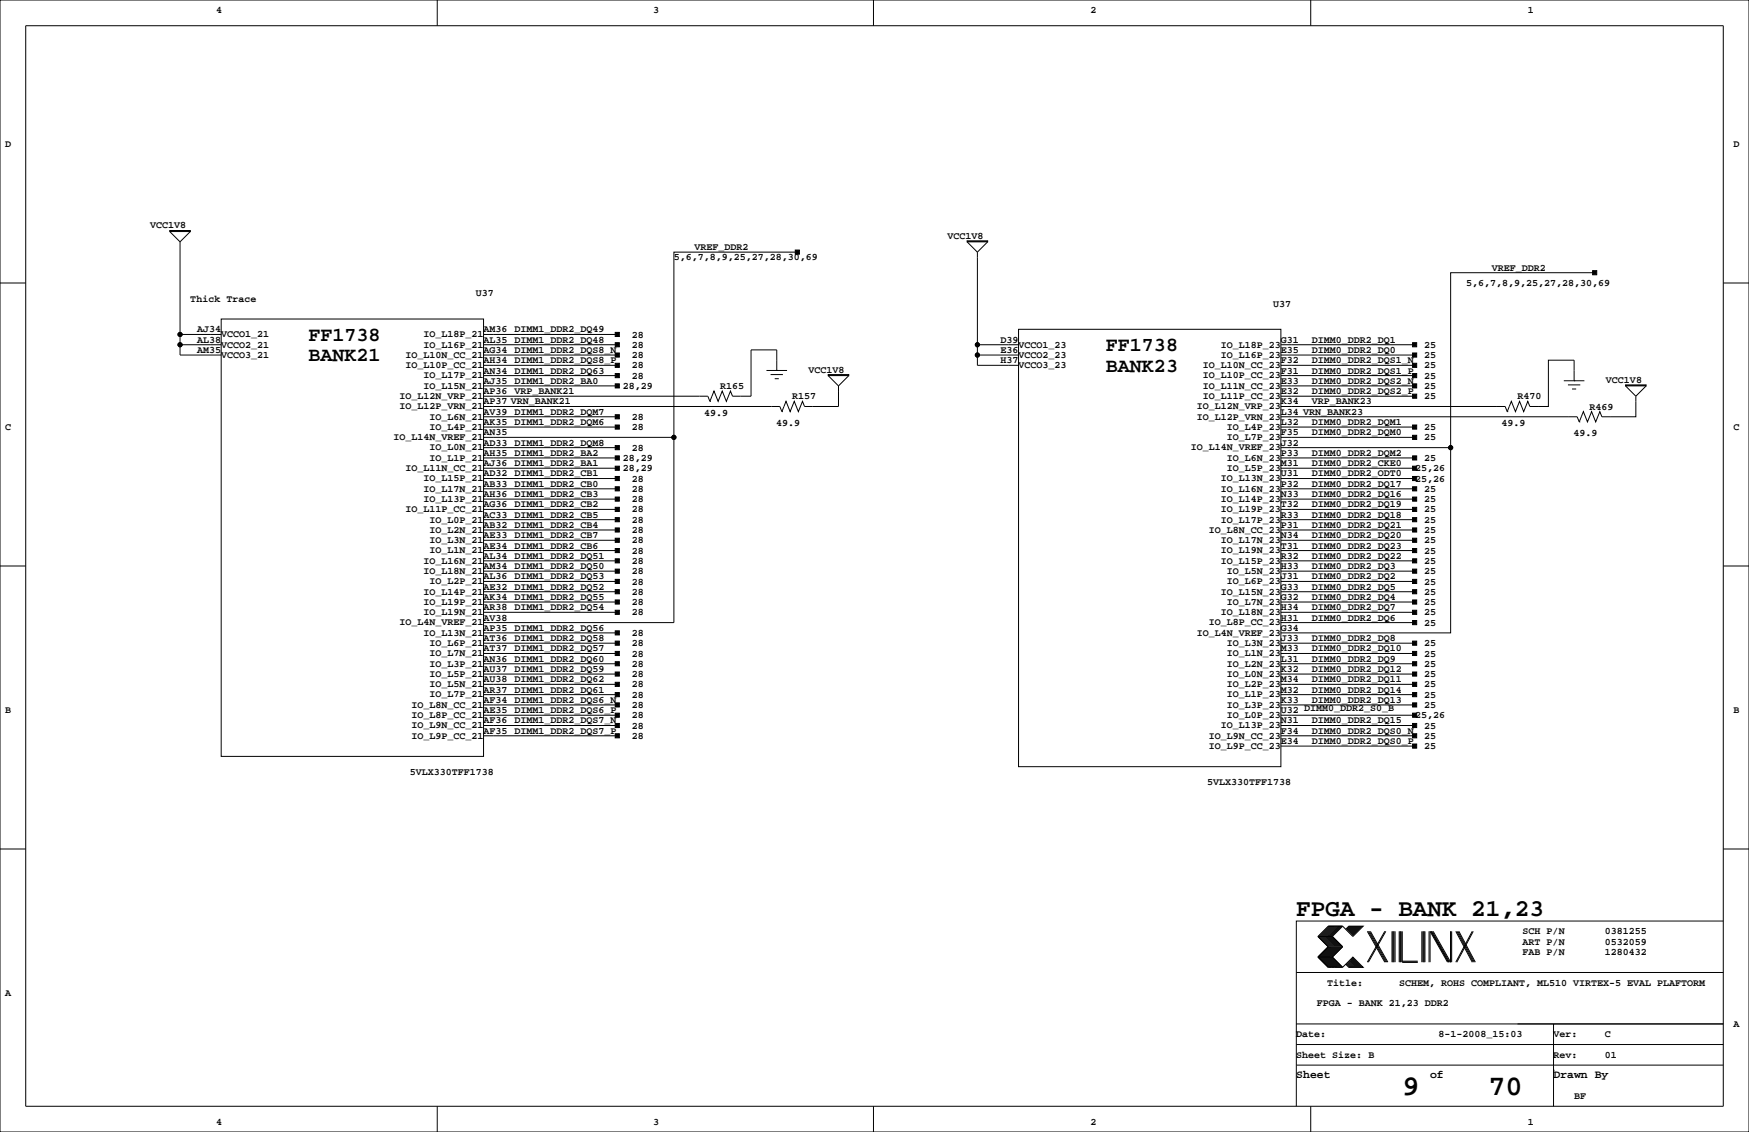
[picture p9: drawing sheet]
<svg xmlns="http://www.w3.org/2000/svg" width="432mm" height="279mm" viewBox="0 0 432 279" stroke-linecap="round" stroke-linejoin="round" font-family="sans-serif">
<defs><g id="words">
<g font-size="7.1">
<text x="346.3" y="270.3">9</text>
<text x="367.5" y="270.3">70</text>
</g>
<text font-size="6" x="320" y="226.1">FPGA - BANK 21,23</text>
<g font-size="4.9">
<text x="76.2" y="89.2">BANK21</text>
<text x="76.2" y="84.1">FF1738</text>
<text x="273" y="86.6">FF1738</text>
<text x="273" y="91.7">BANK23</text>
</g>
<g font-size="2.8">
<text x="320" y="266.1">Sheet</text>
<text x="353.1" y="266.1">of</text>
<text x="383.5" y="266.1">Drawn By</text>
</g>
<g font-size="2.5">
<text x="53.3" y="3.3">4</text>
<text x="161.3" y="3.3">3</text>
<text x="269.2" y="3.3">2</text>
<text x="377.2" y="3.3">1</text>
<text x="1.3" y="36.3">D</text>
<text x="428" y="36.3">D</text>
<text x="37.1" y="56.4">VCC1V8</text>
<text x="233.9" y="58.9">VCC1V8</text>
<text x="166.4" y="64.3">5,6,7,8,9,25,27,28,30,69</text>
<text x="171.4" y="61.7">VREF_DDR2</text>
<text x="361.9" y="70.6">5,6,7,8,9,25,27,28,30,69</text>
<text x="368.3" y="66.8">VREF_DDR2</text>
<text x="47" y="74.4">Thick Trace</text>
<text x="117.5" y="73.2">U37</text>
<text x="314.3" y="75.7">U37</text>
<text x="48.7" y="82">AJ34</text>
<text x="54.6" y="83.2">VCCO1_21</text>
<text x="104.6" y="83.2">IO_L18P_21</text>
<text x="119.4" y="82">AM36 DIMM1_DDR2_DQ49</text>
<text x="156" y="83.3">28</text>
<text x="48.7" y="87.1">AM35</text>
<text x="48.7" y="84.6">AL38</text>
<text x="54.6" y="88.3">VCCO3_21</text>
<text x="54.6" y="85.8">VCCO2_21</text>
<text x="100.1" y="88.3">IO_L10N_CC_21</text>
<text x="104.6" y="85.8">IO_L16P_21</text>
<text x="119.4" y="89.7">AH34 DIMM1_DDR2_DQS8_P</text>
<text x="119.4" y="87.1">AG34 DIMM1_DDR2_DQS8_N</text>
<text x="119.4" y="84.6">AL35 DIMM1_DDR2_DQ48</text>
<text x="156" y="85.9">28</text>
<text x="156" y="88.4">28</text>
<text x="247" y="89.7">H37</text>
<text x="247" y="87.1">E36</text>
<text x="247" y="84.6">D39</text>
<text x="251.5" y="88.3">VCCO2_23</text>
<text x="251.5" y="85.8">VCCO1_23</text>
<text x="301.4" y="88.3">IO_L16P_23</text>
<text x="301.4" y="85.8">IO_L18P_23</text>
<text x="316.2" y="89.7">F32</text>
<text x="316.2" y="87.1">E35</text>
<text x="316.2" y="84.6">G31</text>
<text x="323.8" y="84.6">DIMM0_DDR2_DQ1</text>
<text x="323.8" y="87.1">DIMM0_DDR2_DQ0</text>
<text x="323.8" y="89.7">DIMM0_DDR2_DQS1_N</text>
<text x="351.6" y="85.9">25</text>
<text x="351.6" y="88.4">25</text>
<text x="100.1" y="90.9">IO_L10P_CC_21</text>
<text x="104.6" y="95.9">IO_L15N_21</text>
<text x="104.6" y="93.4">IO_L17P_21</text>
<text x="119.4" y="94.7">AJ35 DIMM1_DDR2_BA0</text>
<text x="119.4" y="92.2">AN34 DIMM1_DDR2_DQ63</text>
<text x="156" y="90.9">28</text>
<text x="156" y="93.5">28</text>
<text x="199.6" y="92">VCC1V8</text>
<text x="251.5" y="90.9">VCCO3_23</text>
<text x="297" y="95.9">IO_L11N_CC_23</text>
<text x="297" y="93.4">IO_L10P_CC_23</text>
<text x="297" y="90.9">IO_L10N_CC_23</text>
<text x="316.2" y="94.7">E33</text>
<text x="316.2" y="92.2">F31</text>
<text x="323.8" y="94.7">DIMM0_DDR2_DQS2_N</text>
<text x="323.8" y="92.2">DIMM0_DDR2_DQS1_P</text>
<text x="351.6" y="90.9">25</text>
<text x="351.6" y="93.5">25</text>
<text x="396.5" y="94.5">VCC1V8</text>
<text x="98.6" y="101">IO_L12P_VRN_21</text>
<text x="98.6" y="98.5">IO_L12N_VRP_21</text>
<text x="119.4" y="99.8">AP37 VRN_BANK21</text>
<text x="119.4" y="97.3">AP36 VRP_BANK21</text>
<text x="153.8" y="96">28,29</text>
<text x="177.8" y="96">R165</text>
<text x="195.6" y="98.6">R157</text>
<text x="295.5" y="101">IO_L12N_VRP_23</text>
<text x="297" y="98.5">IO_L11P_CC_23</text>
<text x="316.2" y="99.8">K34</text>
<text x="316.2" y="97.3">E32</text>
<text x="323.8" y="99.8">VRP_BANK23</text>
<text x="323.8" y="97.3">DIMM0_DDR2_DQS2_P</text>
<text x="351.6" y="98.6">25</text>
<text x="351.6" y="96">25</text>
<text x="374.6" y="98.6">R470</text>
<text x="392.4" y="101.1">R469</text>
<text x="1.3" y="106.2">C</text>
<text x="106" y="106.1">IO_L4P_21</text>
<text x="106" y="103.6">IO_L6N_21</text>
<text x="119.4" y="107.4">AN35</text>
<text x="119.4" y="104.9">AK35 DIMM1_DDR2_DQM6</text>
<text x="119.4" y="102.4">AV39 DIMM1_DDR2_DQM7</text>
<text x="156" y="103.6">28</text>
<text x="156" y="106.2">28</text>
<text x="173.8" y="102.6">49.9</text>
<text x="191.6" y="105.2">49.9</text>
<text x="295.5" y="103.6">IO_L12P_VRN_23</text>
<text x="302.9" y="106.1">IO_L4P_23</text>
<text x="316.2" y="107.4">F35</text>
<text x="316.2" y="104.9">L32</text>
<text x="316.2" y="102.4">L34 VRN_BANK23</text>
<text x="323.8" y="104.9">DIMM0_DDR2_DQM1</text>
<text x="323.8" y="107.4">DIMM0_DDR2_DQM0</text>
<text x="351.6" y="106.2">25</text>
<text x="370.7" y="105.2">49.9</text>
<text x="388.5" y="107.7">49.9</text>
<text x="428" y="106.2">C</text>
<text x="97.2" y="108.6">IO_L14N_VREF_21</text>
<text x="106" y="113.7">IO_L1P_21</text>
<text x="106" y="111.2">IO_L0N_21</text>
<text x="119.4" y="112.5">AH35 DIMM1_DDR2_BA2</text>
<text x="119.4" y="110">AD33 DIMM1_DDR2_DQM8</text>
<text x="153.8" y="113.8">28,29</text>
<text x="156" y="111.3">28</text>
<text x="294" y="111.2">IO_L14N_VREF_23</text>
<text x="302.9" y="113.7">IO_L6N_23</text>
<text x="302.9" y="108.6">IO_L7P_23</text>
<text x="316.2" y="112.5">P33</text>
<text x="316.2" y="110">J32</text>
<text x="323.8" y="112.5">DIMM0_DDR2_DQM2</text>
<text x="351.6" y="113.8">25</text>
<text x="351.6" y="108.7">25</text>
<text x="100.1" y="116.3">IO_L11N_CC_21</text>
<text x="104.6" y="118.8">IO_L15P_21</text>
<text x="119.4" y="117.6">AD32 DIMM1_DDR2_CB1</text>
<text x="119.4" y="115.1">AJ36 DIMM1_DDR2_BA1</text>
<text x="153.8" y="116.3">28,29</text>
<text x="156" y="118.9">28</text>
<text x="301.4" y="118.8">IO_L13N_23</text>
<text x="302.9" y="116.3">IO_L5P_23</text>
<text x="316.2" y="117.6">U31</text>
<text x="316.2" y="115.1">M31</text>
<text x="323.8" y="115.1">DIMM0_DDR2_CKE0</text>
<text x="323.8" y="117.6">DIMM0_DDR2_ODT0</text>
<text x="349.4" y="116.3">25,26</text>
<text x="349.4" y="118.9">25,26</text>
<text x="104.6" y="123.9">IO_L13P_21</text>
<text x="104.6" y="121.3">IO_L17N_21</text>
<text x="119.4" y="125.2">AG36 DIMM1_DDR2_CB2</text>
<text x="119.4" y="122.7">AH36 DIMM1_DDR2_CB3</text>
<text x="119.4" y="120.1">AB33 DIMM1_DDR2_CB0</text>
<text x="156" y="124">28</text>
<text x="156" y="121.4">28</text>
<text x="301.4" y="123.9">IO_L14P_23</text>
<text x="301.4" y="121.3">IO_L16N_23</text>
<text x="316.2" y="125.2">T32</text>
<text x="316.2" y="122.7">N33</text>
<text x="316.2" y="120.1">P32</text>
<text x="323.8" y="125.2">DIMM0_DDR2_DQ19</text>
<text x="323.8" y="120.1">DIMM0_DDR2_DQ17</text>
<text x="323.8" y="122.7">DIMM0_DDR2_DQ16</text>
<text x="351.6" y="121.4">25</text>
<text x="351.6" y="124">25</text>
<text x="100.1" y="126.4">IO_L11P_CC_21</text>
<text x="106" y="131.5">IO_L2N_21</text>
<text x="106" y="129">IO_L0P_21</text>
<text x="119.4" y="130.3">AB32 DIMM1_DDR2_CB4</text>
<text x="119.4" y="127.8">AC33 DIMM1_DDR2_CB5</text>
<text x="156" y="129">28</text>
<text x="156" y="131.6">28</text>
<text x="156" y="126.5">28</text>
<text x="298.5" y="131.5">IO_L8N_CC_23</text>
<text x="301.4" y="129">IO_L17P_23</text>
<text x="301.4" y="126.4">IO_L19P_23</text>
<text x="316.2" y="130.3">P31</text>
<text x="316.2" y="127.8">R33</text>
<text x="323.8" y="130.3">DIMM0_DDR2_DQ21</text>
<text x="323.8" y="127.8">DIMM0_DDR2_DQ18</text>
<text x="351.6" y="131.6">25</text>
<text x="351.6" y="126.5">25</text>
<text x="351.6" y="129">25</text>
<text x="106" y="136.6">IO_L1N_21</text>
<text x="106" y="134">IO_L3N_21</text>
<text x="119.4" y="137.9">AL34 DIMM1_DDR2_DQ51</text>
<text x="119.4" y="135.4">AE34 DIMM1_DDR2_CB6</text>
<text x="119.4" y="132.8">AE33 DIMM1_DDR2_CB7</text>
<text x="156" y="134.1">28</text>
<text x="156" y="136.7">28</text>
<text x="301.4" y="136.6">IO_L19N_23</text>
<text x="301.4" y="134">IO_L17N_23</text>
<text x="316.2" y="137.9">R32</text>
<text x="316.2" y="135.4">T31</text>
<text x="316.2" y="132.8">N34</text>
<text x="323.8" y="137.9">DIMM0_DDR2_DQ22</text>
<text x="323.8" y="135.4">DIMM0_DDR2_DQ23</text>
<text x="323.8" y="132.8">DIMM0_DDR2_DQ20</text>
<text x="351.6" y="136.7">25</text>
<text x="351.6" y="134.1">25</text>
<text x="104.6" y="141.7">IO_L18N_21</text>
<text x="104.6" y="139.1">IO_L16N_21</text>
<text x="119.4" y="143">AL36 DIMM1_DDR2_DQ53</text>
<text x="119.4" y="140.5">AM34 DIMM1_DDR2_DQ50</text>
<text x="156" y="139.2">28</text>
<text x="156" y="141.7">28</text>
<text x="301.4" y="139.1">IO_L15P_23</text>
<text x="302.9" y="141.7">IO_L5N_23</text>
<text x="316.2" y="143">J31</text>
<text x="316.2" y="140.5">H33</text>
<text x="323.8" y="140.5">DIMM0_DDR2_DQ3</text>
<text x="323.8" y="143">DIMM0_DDR2_DQ2</text>
<text x="351.6" y="139.2">25</text>
<text x="351.6" y="141.7">25</text>
<text x="104.6" y="149.3">IO_L19P_21</text>
<text x="104.6" y="146.7">IO_L14P_21</text>
<text x="106" y="144.2">IO_L2P_21</text>
<text x="119.4" y="148.1">AK34 DIMM1_DDR2_DQ55</text>
<text x="119.4" y="145.5">AE32 DIMM1_DDR2_DQ52</text>
<text x="156" y="149.4">28</text>
<text x="156" y="144.3">28</text>
<text x="156" y="146.8">28</text>
<text x="301.4" y="146.7">IO_L15N_23</text>
<text x="302.9" y="149.3">IO_L7N_23</text>
<text x="302.9" y="144.2">IO_L6P_23</text>
<text x="316.2" y="148.1">G32</text>
<text x="316.2" y="145.5">G33</text>
<text x="323.8" y="148.1">DIMM0_DDR2_DQ4</text>
<text x="323.8" y="145.5">DIMM0_DDR2_DQ5</text>
<text x="351.6" y="149.4">25</text>
<text x="351.6" y="146.8">25</text>
<text x="351.6" y="144.3">25</text>
<text x="98.6" y="154.4">IO_L4N_VREF_21</text>
<text x="104.6" y="151.8">IO_L19N_21</text>
<text x="119.4" y="155.7">AP35 DIMM1_DDR2_DQ56</text>
<text x="119.4" y="153.2">AV38</text>
<text x="119.4" y="150.6">AR38 DIMM1_DDR2_DQ54</text>
<text x="156" y="151.9">28</text>
<text x="298.5" y="154.4">IO_L8P_CC_23</text>
<text x="301.4" y="151.8">IO_L18N_23</text>
<text x="316.2" y="155.7">G34</text>
<text x="316.2" y="153.2">H31</text>
<text x="316.2" y="150.6">H34</text>
<text x="323.8" y="153.2">DIMM0_DDR2_DQ6</text>
<text x="323.8" y="150.6">DIMM0_DDR2_DQ7</text>
<text x="351.6" y="154.4">25</text>
<text x="351.6" y="151.9">25</text>
<text x="104.6" y="156.9">IO_L13N_21</text>
<text x="106" y="162">IO_L7N_21</text>
<text x="106" y="159.4">IO_L6P_21</text>
<text x="119.4" y="160.8">AT37 DIMM1_DDR2_DQ57</text>
<text x="119.4" y="158.2">AT36 DIMM1_DDR2_DQ58</text>
<text x="156" y="159.5">28</text>
<text x="156" y="157">28</text>
<text x="295.5" y="156.9">IO_L4N_VREF_23</text>
<text x="302.9" y="162">IO_L1N_23</text>
<text x="302.9" y="159.4">IO_L3N_23</text>
<text x="316.2" y="160.8">M33</text>
<text x="316.2" y="158.2">J33</text>
<text x="323.8" y="160.8">DIMM0_DDR2_DQ10</text>
<text x="323.8" y="158.2">DIMM0_DDR2_DQ8</text>
<text x="351.6" y="159.5">25</text>
<text x="106" y="167.1">IO_L5P_21</text>
<text x="106" y="164.5">IO_L3P_21</text>
<text x="119.4" y="165.9">AU37 DIMM1_DDR2_DQ59</text>
<text x="119.4" y="163.3">AN36 DIMM1_DDR2_DQ60</text>
<text x="156" y="167.1">28</text>
<text x="156" y="162.1">28</text>
<text x="156" y="164.6">28</text>
<text x="302.9" y="167.1">IO_L0N_23</text>
<text x="302.9" y="164.5">IO_L2N_23</text>
<text x="316.2" y="165.9">K32</text>
<text x="316.2" y="163.3">L31</text>
<text x="323.8" y="165.9">DIMM0_DDR2_DQ12</text>
<text x="323.8" y="163.3">DIMM0_DDR2_DQ9</text>
<text x="351.6" y="167.1">25</text>
<text x="351.6" y="162.1">25</text>
<text x="351.6" y="164.6">25</text>
<text x="106" y="172.1">IO_L7P_21</text>
<text x="106" y="169.6">IO_L5N_21</text>
<text x="119.4" y="173.5">AF34 DIMM1_DDR2_DQS6_N</text>
<text x="119.4" y="170.9">AR37 DIMM1_DDR2_DQ61</text>
<text x="119.4" y="168.4">AU38 DIMM1_DDR2_DQ62</text>
<text x="156" y="172.2">28</text>
<text x="156" y="169.7">28</text>
<text x="302.9" y="172.1">IO_L1P_23</text>
<text x="302.9" y="169.6">IO_L2P_23</text>
<text x="316.2" y="173.5">K33</text>
<text x="316.2" y="170.9">M32</text>
<text x="316.2" y="168.4">M34</text>
<text x="323.8" y="173.5">DIMM0_DDR2_DQ13</text>
<text x="323.8" y="170.9">DIMM0_DDR2_DQ14</text>
<text x="323.8" y="168.4">DIMM0_DDR2_DQ11</text>
<text x="351.6" y="172.2">25</text>
<text x="351.6" y="169.7">25</text>
<text x="1.3" y="176">B</text>
<text x="101.6" y="179.8">IO_L9N_CC_21</text>
<text x="101.6" y="177.2">IO_L8P_CC_21</text>
<text x="101.6" y="174.7">IO_L8N_CC_21</text>
<text x="119.4" y="178.6">AF36 DIMM1_DDR2_DQS7_N</text>
<text x="119.4" y="176">AE35 DIMM1_DDR2_DQS6_P</text>
<text x="156" y="177.3">28</text>
<text x="156" y="179.8">28</text>
<text x="156" y="174.8">28</text>
<text x="301.4" y="179.8">IO_L13P_23</text>
<text x="302.9" y="177.2">IO_L0P_23</text>
<text x="302.9" y="174.7">IO_L3P_23</text>
<text x="316.2" y="178.6">N31</text>
<text x="316.2" y="176">U32 DIMM0_DDR2_S0_B</text>
<text x="323.8" y="178.6">DIMM0_DDR2_DQ15</text>
<text x="349.4" y="177.3">25,26</text>
<text x="351.6" y="179.8">25</text>
<text x="351.6" y="174.8">25</text>
<text x="428" y="176">B</text>
<text x="101.6" y="182.3">IO_L9P_CC_21</text>
<text x="119.4" y="181.1">AF35 DIMM1_DDR2_DQS7_P</text>
<text x="156" y="182.4">28</text>
<text x="298.4" y="184.8">IO_L9P_CC_23</text>
<text x="298.4" y="182.3">IO_L9N_CC_23</text>
<text x="316.2" y="183.6">E34</text>
<text x="316.2" y="181.1">F34</text>
<text x="323.8" y="181.1">DIMM0_DDR2_DQS0_N</text>
<text x="323.8" y="183.6">DIMM0_DDR2_DQS0_P</text>
<text x="351.6" y="182.4">25</text>
<text x="351.6" y="184.9">25</text>
<text x="101.2" y="191.3">5VLX330TFF1738</text>
<text x="298" y="193.8">5VLX330TFF1738</text>
<text x="375.9" y="230.6">SCH P/N</text>
<text x="375.9" y="233.2">ART P/N</text>
<text x="396.2" y="230.6">0381255</text>
<text x="396.2" y="233.2">0532059</text>
<text x="375.9" y="235.7">FAB P/N</text>
<text x="396.2" y="235.7">1280432</text>
<text x="1.3" y="245.9">A</text>
<text x="327.7" y="243.3">Title:</text>
<text x="345.4" y="243.3">SCHEM, ROHS COMPLIANT, ML510 VIRTEX-5 EVAL PLAFTORM</text>
<text x="325.1" y="248.4">FPGA - BANK 21,23 DDR2</text>
<text x="320" y="256">Date:</text>
<text x="355.2" y="256">8-1-2008_15:03</text>
<text x="383.5" y="256">Ver:</text>
<text x="396.2" y="256">C</text>
<text x="428" y="253.5">A</text>
<text x="320" y="261.1">Sheet Size: B</text>
<text x="383.5" y="261.1">Rev:</text>
<text x="396.2" y="261.1">01</text>
<text x="388.6" y="271.3">BF</text>
<text x="53.3" y="277.6">4</text>
<text x="161.3" y="277.6">3</text>
<text x="269.2" y="277.6">2</text>
<text x="377.2" y="277.6">1</text>
</g>
</g></defs>
<g fill="none" stroke="#000" stroke-width=".25">
<path d="M0 0h431.8v279.4h-431.8zM6.3 6.3h419.1v266.7h-419zM107.9 0v6.3M215.6 0v6.3M323.6 0v6.3M41.9 57.2l2.5 2.5M41.9 56.9h5.1v.3h-5.1zM44.4 59.7v27.9h10.2M47 57.2l-2.6 2.5M238.8 59.4h5v.3h-5zM238.8 59.7l2.5 2.5M243.8 59.7l-2.5 2.5"/>
<path d="M0 69.8h6.3M54.6 78.7h64.8v108h-64.8zM196.9 62.2h-30.5v91.5h-47M241.3 62.2v28h10.2M393.7 67.3h-35.6v43.2h-41.9M425.4 69.8h6.4M44.4 82.5h10.2M44.4 85.1h10.2M119.4 92.7h33M119.4 90.2h33M119.4 95.2h33M119.4 97.8h55.4l.5 1.3"/>
<path d="M119.4 87.6h33M119.4 82.5h33M119.4 85.1h33M175.3 99.1h.1M189.2 91.4h5.1M190.2 92.5h3.1M191.3 93.5h1M191.8 91.4v-5h-6.4v11.4h-4.6l-.5-1.3-1 2.6-1-2.6-1 2.6-1-2.6-1 2.6M191.8 91.4h.1M204.5 92.5h5v.2h-5zM204.5 92.7l2.5 2.5M207 95.2v5.1h-8.4l-.5-1.2-1 2.5-1-2.5-1 2.5-1-2.5-1.1 2.5"/>
<path d="M209.5 92.7l-2.5 2.5M241.3 87.6h10.2M241.3 85.1h10.2M251.5 81.3h64.7v107.9h-64.7zM316.2 92.7h33M316.2 90.2h33M316.2 95.2h33M316.2 97.8h33M316.2 87.6h33M316.2 85.1h33M386.1 94h5.1M387.1 95h3"/>
<path d="M388.1 96h1M388.6 94v-5.1h-6.3v11.4h-4.6l-.5-1.2-1 2.5-1-2.5-1.1 2.5-1-2.5-1 2.5M388.6 94h.1M401.3 95h5.1v.2h-5.1zM401.3 95.3l2.6 2.5M403.9 97.8v5.1h-8.4l-.5-1.3-1 2.5-1.1-2.5-1 2.5-1-2.5-1 2.5M406.4 95.2l-2.5 2.6M119.4 107.9h47M119.4 118.1h33M119.4 115.6h33M119.4 102.9h33M119.4 100.3h73.1l.5 1.3"/>
<path d="M119.4 113h33M119.4 105.4h33M119.4 110.5h33M193 101.6h.1M316.2 107.9h33M316.2 118.1h33M316.2 115.6h33M316.2 102.9h73.2l.5 1.2M316.2 100.3h55.4l.5 1.3M316.2 113h33M316.2 105.4h33M358.1 110.5v45.7h-41.9"/>
<path d="M372.1 101.6h.1M389.9 104.1h.1M0 139.7h6.3M119.4 123.2h33M119.4 120.7h33M119.4 128.3h33M119.4 125.7h33M119.4 130.8h33M119.4 135.9h33M119.4 133.3h33M119.4 138.4h33M316.2 123.2h33"/>
<path d="M316.2 120.7h33M316.2 128.3h33M316.2 125.7h33M316.2 130.8h33M316.2 135.9h33M316.2 133.3h33M316.2 138.4h33M425.4 139.7h6.4M119.4 143.5h33M119.4 141h33M119.4 158.8h33M119.4 146h33"/>
<path d="M119.4 151.1h33M119.4 148.6h33M119.4 156.2h33M316.2 153.7h33M316.2 143.5h33M316.2 141h33M316.2 158.8h33M316.2 146h33M316.2 151.1h33M316.2 148.6h33M119.4 163.8h33M119.4 161.3h33"/>
<path d="M119.4 168.9h33M119.4 174h33M119.4 171.4h33M119.4 166.4h33M119.4 179.1h33M119.4 176.5h33M316.2 163.8h33M316.2 161.3h33M316.2 168.9h33M316.2 174h33M316.2 171.4h33M316.2 166.4h33"/>
<path d="M316.2 179.1h33M316.2 176.5h33M119.4 181.6h33M316.2 184.1h33M316.2 181.6h33M0 209.5h6.3M425.4 209.5h6.4M325.4 236.2h3.5M325.4 231.1h3.5M325.4 236.2l2.5 2.6h3.6M325.4 231.1l2.5 2.6-2.5 2.5M328.2 228.6l-2.6 2.5 2.6 2.6-2.6 2.5 2.6 2.6"/>
<path d="M328.4 228.6l-2.5 2.5 2.5 2.6-2.5 2.5 2.5 2.6M328.7 228.6l-2.6 2.5 2.6 2.6-2.6 2.5 2.6 2.6M328.9 231.1l2.6 2.6-2.6 2.5M328.9 236.2l2.6 2.6M328.9 228.6l-2.5 2.5 2.5 2.6-2.5 2.5 2.5 2.6M329.2 228.6l-2.6 2.5 2.6 2.6-2.6 2.5 2.6 2.6M329.4 228.6l-2.5 2.5 2.5 2.6-2.5 2.5 2.5 2.6M329.7 228.6l-2.5 2.5 2.5 2.6-2.5 2.5 2.5 2.6M329.9 228.6l-2.5 2.5 2.5 2.6-2.5 2.5 2.5 2.6M330.2 228.6l-2.5 2.5 2.5 2.6-2.5 2.5 2.5 2.6M330.5 228.6l-2.6 2.5 2.6 2.6-2.6 2.5 2.6 2.6M330.7 228.6l-2.5 2.5 2.5 2.6-2.5 2.5 2.5 2.6"/>
<path d="M331 228.6l-2.6 2.5 2.6 2.6-2.6 2.5 2.6 2.6M331.2 228.6l-2.5 2.5 2.5 2.6-2.5 2.5 2.5 2.6M331.5 228.6l2.5 2.5 2.6-2.5h-3.6l-.8 .8M331.5 228.6h-3.6l-2.5 2.5M331.5 228.6l-2.6 2.5M332.2 238l.8 .8h3.6l-2.6-2.6-2.5 2.6M332.5 237.7l1 1.1M332.5 238l.7 .8M332.7 237.5l1.3 1.3M332.7 237.7l1.1 1.1M333 237.2l1.5 1.6M333 237.5l1.3 1.3"/>
<path d="M333.2 228.6l-.7 .8M333.2 237l1.8 1.8M333.2 237.2l1.6 1.6M333.5 228.6l-1 1M333.5 236.7l2 2.1M333.5 237l1.8 1.8M333.8 228.6l-1.1 1M333.8 236.5l2.2 2.3M333.8 236.7l2 2.1M334 228.6l-1.3 1.3M334 236.5l2.3 2.3M334.3 228.6l-1.3 1.3"/>
<path d="M334.5 228.6l-1.5 1.5M334.8 228.6l-1.6 1.5M335 228.6l-1.8 1.8M335.3 228.6l-1.8 1.8M335.5 228.6l-2 2M335.8 228.6l-2 2M336 228.6l-2.2 2.3M336.3 228.6l-2.3 2.3M337.6 229.9l4.3 7.6M337.8 229.9l4.3 7.6M338.1 229.9l4.3 7.6M338.3 229.9l4.3 7.6"/>
<path d="M341.9 229.9l-4.3 7.6M342.1 229.9l-4.3 7.6M343.7 229.9v7.6M343.9 229.9v7.6M344.2 229.9v7.6M344.4 229.9v7.6M345.4 229.9v7.6M345.7 229.9v7.6M345.9 229.9v7.6M346.2 237.2h3.8M346.2 229.9v7.6h3.8M351 229.9v7.6"/>
<path d="M351.3 229.9v7.6M351.5 229.9v7.6M351.8 229.9v7.6M352.8 229.9v7.6M353.1 237.5v-7.6l4.3 7.6M353.3 229.9l4.3 7.6M353.6 229.9l4.3 7.6M353.8 229.9l4.3 7.6v-7.6M358.4 229.9v7.6M359.4 229.9l4.1 7.6M359.7 229.9l4 7.6M359.9 229.9l4.1 7.6"/>
<path d="M360.2 229.9l4 7.6M363.5 229.9l-4.1 7.6M363.7 229.9l-4 7.6M425.4 227.3h-105.4v35.6M320 257.8h105.4M320 252.7h105.4M320 240h105.4M383.5 252.7v20.3M107.9 273v6.4M215.6 273v6.4M320 262.9v10.1M320 262.9h105.4"/>
<path d="M323.6 273v6.4M383.5 264.2h.1"/>
<circle cx="44.4" cy="82.5" r=".51"/>
<circle cx="44.4" cy="85.1" r=".51"/>
<circle cx="241.3" cy="85.1" r=".51"/>
<circle cx="241.3" cy="87.6" r=".51"/>
<circle cx="166.4" cy="108" r=".51"/>
<circle cx="358.1" cy="110.5" r=".51"/>
</g>
<g fill="#000" stroke="#000" stroke-width=".25">
<path d="M196.3 61.7h1.1v1h-1.1z" fill-rule="evenodd"/>
<path d="M393.2 66.8h1v1h-1z" fill-rule="evenodd"/>
<path d="M151.9 87.1h1v1h-1z" fill-rule="evenodd"/>
<path d="M151.9 94.7h1v1.1h-1z" fill-rule="evenodd"/>
<path d="M151.9 82h1v1.1h-1z" fill-rule="evenodd"/>
<path d="M151.9 92.2h1v1h-1z" fill-rule="evenodd"/>
<path d="M151.9 89.7h1v1h-1z" fill-rule="evenodd"/>
<path d="M151.9 84.6h1v1h-1z" fill-rule="evenodd"/>
<path d="M348.7 92.2h1.1v1h-1.1z" fill-rule="evenodd"/>
<path d="M348.7 89.7h1.1v1h-1.1z" fill-rule="evenodd"/>
<path d="M348.7 94.7h1.1v1.1h-1.1z" fill-rule="evenodd"/>
<path d="M348.7 97.3h1.1v1h-1.1z" fill-rule="evenodd"/>
<path d="M348.7 87.1h1.1v1h-1.1z" fill-rule="evenodd"/>
<path d="M348.7 84.6h1.1v1h-1.1z" fill-rule="evenodd"/>
<path d="M151.9 112.5h1v1h-1z" fill-rule="evenodd"/>
<path d="M151.9 115.1h1v1h-1z" fill-rule="evenodd"/>
<path d="M151.9 117.6h1v1h-1z" fill-rule="evenodd"/>
<path d="M151.9 104.9h1v1h-1z" fill-rule="evenodd"/>
<path d="M151.9 110h1v1h-1z" fill-rule="evenodd"/>
<path d="M151.9 102.4h1v1h-1z" fill-rule="evenodd"/>
<path d="M348.7 117.6h1.1v1h-1.1z" fill-rule="evenodd"/>
<path d="M348.7 115.1h1.1v1h-1.1z" fill-rule="evenodd"/>
<path d="M348.7 107.4h1.1v1.1h-1.1z" fill-rule="evenodd"/>
<path d="M348.7 104.9h1.1v1h-1.1z" fill-rule="evenodd"/>
<path d="M348.7 112.5h1.1v1h-1.1z" fill-rule="evenodd"/>
<path d="M151.9 120.1h1v1.1h-1z" fill-rule="evenodd"/>
<path d="M151.9 125.2h1v1h-1z" fill-rule="evenodd"/>
<path d="M151.9 122.7h1v1h-1z" fill-rule="evenodd"/>
<path d="M151.9 130.3h1v1h-1z" fill-rule="evenodd"/>
<path d="M151.9 127.8h1v1h-1z" fill-rule="evenodd"/>
<path d="M151.9 135.4h1v1h-1z" fill-rule="evenodd"/>
<path d="M151.9 132.8h1v1.1h-1z" fill-rule="evenodd"/>
<path d="M151.9 137.9h1v1h-1z" fill-rule="evenodd"/>
<path d="M348.7 122.7h1.1v1h-1.1z" fill-rule="evenodd"/>
<path d="M348.7 120.1h1.1v1.1h-1.1z" fill-rule="evenodd"/>
<path d="M348.7 127.8h1.1v1h-1.1z" fill-rule="evenodd"/>
<path d="M348.7 125.2h1.1v1h-1.1z" fill-rule="evenodd"/>
<path d="M348.7 130.3h1.1v1h-1.1z" fill-rule="evenodd"/>
<path d="M348.7 132.8h1.1v1.1h-1.1z" fill-rule="evenodd"/>
<path d="M348.7 135.4h1.1v1h-1.1z" fill-rule="evenodd"/>
<path d="M348.7 137.9h1.1v1h-1.1z" fill-rule="evenodd"/>
<path d="M151.9 145.5h1v1.1h-1z" fill-rule="evenodd"/>
<path d="M151.9 143h1v1h-1z" fill-rule="evenodd"/>
<path d="M151.9 150.6h1v1h-1z" fill-rule="evenodd"/>
<path d="M151.9 148.1h1v1h-1z" fill-rule="evenodd"/>
<path d="M151.9 140.5h1v1h-1z" fill-rule="evenodd"/>
<path d="M151.9 155.7h1v1h-1z" fill-rule="evenodd"/>
<path d="M151.9 158.2h1v1.1h-1z" fill-rule="evenodd"/>
<path d="M348.7 143h1.1v1h-1.1z" fill-rule="evenodd"/>
<path d="M348.7 140.5h1.1v1h-1.1z" fill-rule="evenodd"/>
<path d="M348.7 158.2h1.1v1.1h-1.1z" fill-rule="evenodd"/>
<path d="M348.7 145.5h1.1v1.1h-1.1z" fill-rule="evenodd"/>
<path d="M348.7 148.1h1.1v1h-1.1z" fill-rule="evenodd"/>
<path d="M348.7 150.6h1.1v1h-1.1z" fill-rule="evenodd"/>
<path d="M348.7 153.2h1.1v1h-1.1z" fill-rule="evenodd"/>
<path d="M151.9 173.5h1v1h-1z" fill-rule="evenodd"/>
<path d="M151.9 168.4h1v1h-1z" fill-rule="evenodd"/>
<path d="M151.9 163.3h1v1h-1z" fill-rule="evenodd"/>
<path d="M151.9 170.9h1v1.1h-1z" fill-rule="evenodd"/>
<path d="M151.9 160.8h1v1h-1z" fill-rule="evenodd"/>
<path d="M151.9 165.9h1v1h-1z" fill-rule="evenodd"/>
<path d="M151.9 178.6h1v1h-1z" fill-rule="evenodd"/>
<path d="M151.9 176h1v1h-1z" fill-rule="evenodd"/>
<path d="M348.7 163.3h1.1v1h-1.1z" fill-rule="evenodd"/>
<path d="M348.7 160.8h1.1v1h-1.1z" fill-rule="evenodd"/>
<path d="M348.7 168.4h1.1v1h-1.1z" fill-rule="evenodd"/>
<path d="M348.7 165.9h1.1v1h-1.1z" fill-rule="evenodd"/>
<path d="M348.7 170.9h1.1v1.1h-1.1z" fill-rule="evenodd"/>
<path d="M348.7 173.5h1.1v1h-1.1z" fill-rule="evenodd"/>
<path d="M348.7 178.6h1.1v1h-1.1z" fill-rule="evenodd"/>
<path d="M348.7 176h1.1v1h-1.1z" fill-rule="evenodd"/>
<path d="M151.9 181.1h1v1h-1z" fill-rule="evenodd"/>
<path d="M348.7 183.6h1.1v1.1h-1.1z" fill-rule="evenodd"/>
<path d="M348.7 181.1h1.1v1h-1.1z" fill-rule="evenodd"/>
<circle cx="44.4" cy="82.5" r=".51"/>
<circle cx="44.4" cy="85.1" r=".51"/>
<circle cx="241.3" cy="85.1" r=".51"/>
<circle cx="241.3" cy="87.6" r=".51"/>
<circle cx="166.4" cy="108" r=".51"/>
<circle cx="358.1" cy="110.5" r=".51"/>
</g>
<use href="#words"/>
</svg>
